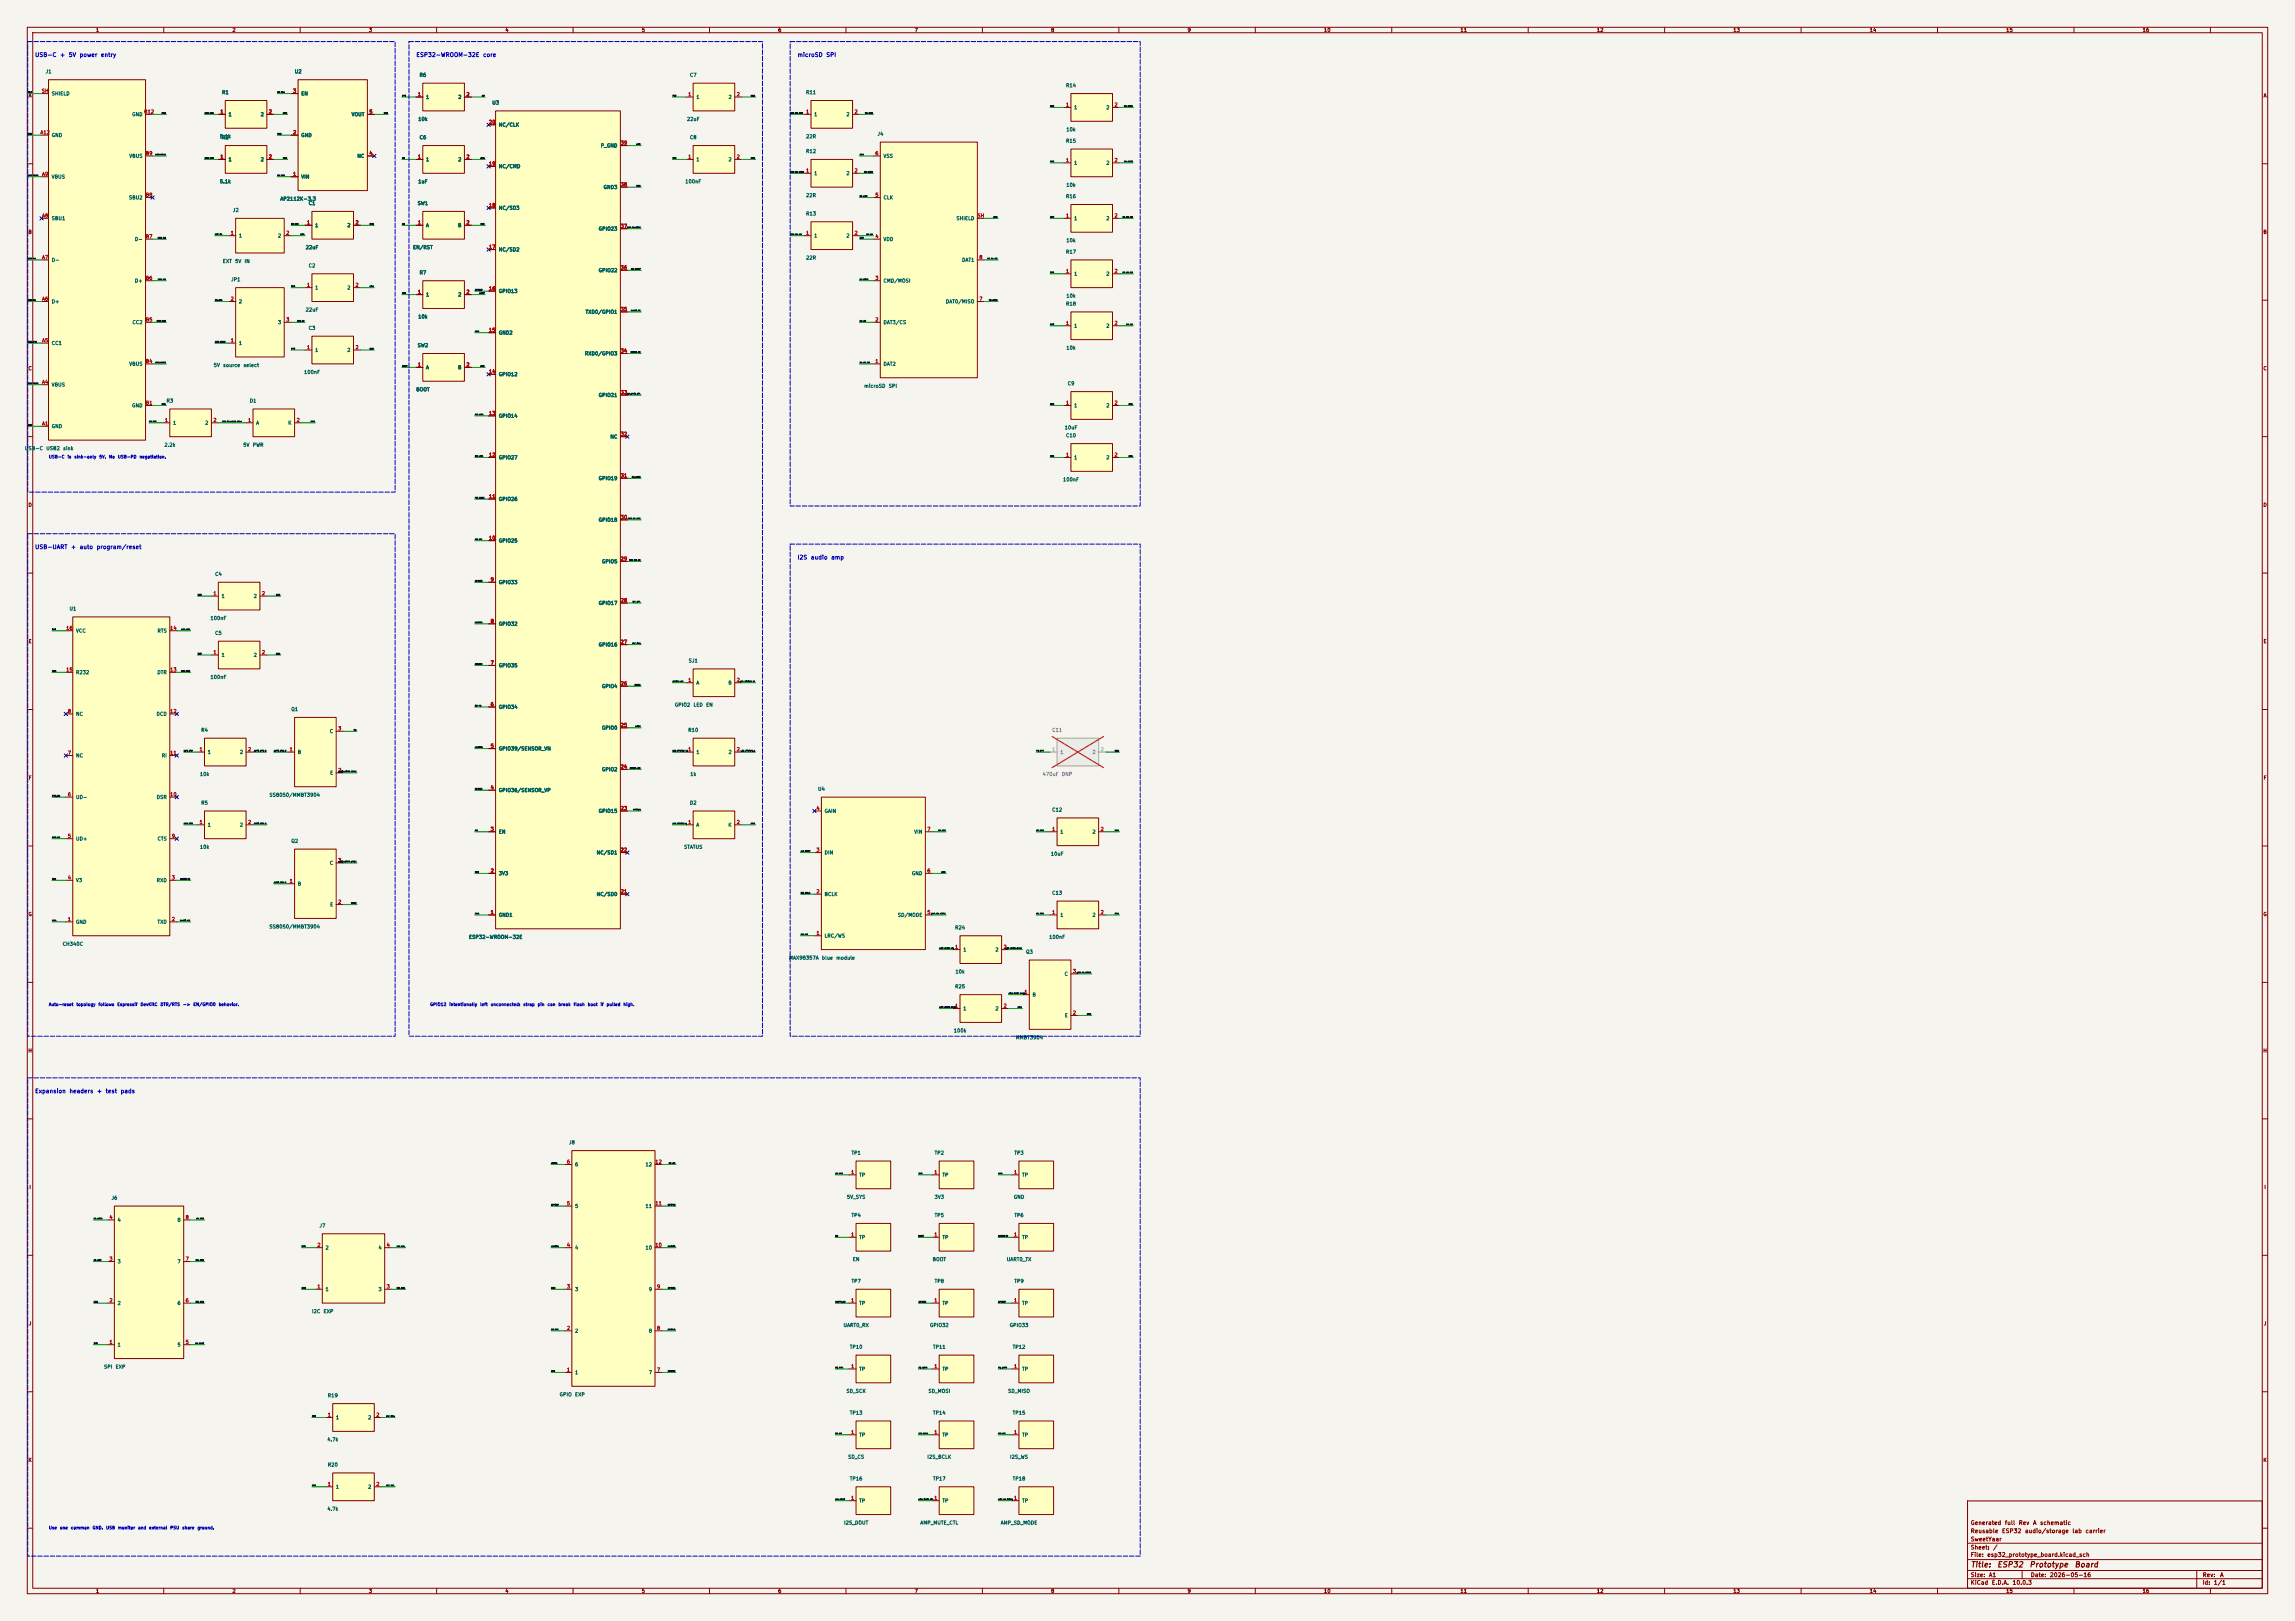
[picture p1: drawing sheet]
<svg xmlns="http://www.w3.org/2000/svg" width="841mm" height="594mm" viewBox="0 0 841 594" stroke-linecap="round" stroke-linejoin="round" font-family="sans-serif">
<defs><g id="words">
<g font-size="2" fill="#840000">
<text x="722" y="574.8">Title:</text>
<text x="731.7" y="574.8">ESP32</text>
<text x="743.5" y="574.8">Prototype</text>
<text x="760" y="574.8">Board</text>
</g>
<g font-size="1.5" fill="#0000c2">
<text x="12.7" y="21.2">USB-C</text>
<text x="21.9" y="21.2">+</text>
<text x="25" y="21.2">5V</text>
<text x="29" y="21.2">power</text>
<text x="36.8" y="21.2">entry</text>
<text x="152.4" y="21.2">ESP32-WROOM-32E</text>
<text x="176.8" y="21.2">core</text>
<text x="292.1" y="21.2">microSD</text>
<text x="302.6" y="21.2">SPI</text>
<text x="12.7" y="201.6">USB-UART</text>
<text x="25.9" y="201.6">+</text>
<text x="29" y="201.6">auto</text>
<text x="35.2" y="201.6">program/reset</text>
<text x="292.1" y="205.4">I2S</text>
<text x="297" y="205.4">audio</text>
<text x="304.4" y="205.4">amp</text>
<text x="12.7" y="400.9">Expansion</text>
<text x="25.3" y="400.9">headers</text>
<text x="35.4" y="400.9">+</text>
<text x="38.5" y="400.9">test</text>
<text x="44" y="400.9">pads</text>
</g>
<g font-size="1.5" fill="#840000">
<text x="722" y="562.2">Reusable</text>
<text x="722" y="559.2">Generated</text>
<text x="733.4" y="562.2">ESP32</text>
<text x="734.5" y="559.2">full</text>
<text x="739.6" y="559.2">Rev</text>
<text x="741.9" y="562.2">audio/storage</text>
<text x="744.8" y="559.2">A</text>
<text x="747.4" y="559.2">schematic</text>
<text x="759.3" y="562.2">lab</text>
<text x="764.1" y="562.2">carrier</text>
<text x="722" y="568.2">Sheet:</text>
<text x="722" y="565.2">SweetYaar</text>
<text x="730.2" y="568.2">/</text>
<text x="722" y="570.9">File:</text>
<text x="728.1" y="570.9">esp32_prototype_board.kicad_sch</text>
<text x="722" y="581.1">KiCad</text>
<text x="722" y="578.3">Size:</text>
<text x="728.7" y="578.3">A1</text>
<text x="729.7" y="581.1">E.D.A.</text>
<text x="737.3" y="581.1">10.0.3</text>
<text x="744" y="578.3">Date:</text>
<text x="751" y="578.3">2026-05-16</text>
<text x="807" y="578.3">Rev:</text>
<text x="807" y="581.1">Id:</text>
<text x="811.1" y="581.1">1/1</text>
<text x="813.4" y="578.3">A</text>
</g>
<g font-size="1.3" fill="#840000">
<text x="35" y="12">1</text>
<text x="85" y="12">2</text>
<text x="135" y="12">3</text>
<text x="185" y="12">4</text>
<text x="235" y="12">5</text>
<text x="285" y="12">6</text>
<text x="335" y="12">7</text>
<text x="385" y="12">8</text>
<text x="435" y="12">9</text>
<text x="485" y="12">10</text>
<text x="535" y="12">11</text>
<text x="585" y="12">12</text>
<text x="635" y="12">13</text>
<text x="685" y="12">14</text>
<text x="735" y="12">15</text>
<text x="785" y="12">16</text>
<text x="10.3" y="36">A</text>
<text x="829.3" y="36">A</text>
<text x="10.3" y="86">B</text>
<text x="829.2" y="86">B</text>
<text x="10.3" y="136">C</text>
<text x="829.2" y="136">C</text>
<text x="10.3" y="186">D</text>
<text x="829.2" y="186">D</text>
<text x="10.3" y="236">E</text>
<text x="829.3" y="236">E</text>
<text x="10.3" y="286">F</text>
<text x="829.3" y="286">F</text>
<text x="10.3" y="336">G</text>
<text x="829.2" y="336">G</text>
<text x="10.2" y="386">H</text>
<text x="829.2" y="386">H</text>
<text x="10.6" y="436">I</text>
<text x="829.6" y="436">I</text>
<text x="10.4" y="486">J</text>
<text x="829.4" y="486">J</text>
<text x="10.3" y="536">K</text>
<text x="829.2" y="536">K</text>
<text x="35" y="584">1</text>
<text x="85" y="584">2</text>
<text x="135" y="584">3</text>
<text x="185" y="584">4</text>
<text x="235" y="584">5</text>
<text x="285" y="584">6</text>
<text x="335" y="584">7</text>
<text x="385" y="584">8</text>
<text x="435" y="584">9</text>
<text x="485" y="584">10</text>
<text x="535" y="584">11</text>
<text x="585" y="584">12</text>
<text x="635" y="584">13</text>
<text x="685" y="584">14</text>
<text x="735" y="584">15</text>
<text x="785" y="584">16</text>
</g>
<g font-size="1.3" fill="#006464">
<text x="16.6" y="27.2">J1</text>
<text x="107.8" y="27.2">U2</text>
<text x="153.6" y="28.5">R6</text>
<text x="252.7" y="28.5">C7</text>
<text x="18.8" y="35.3">SHIELD</text>
<text x="81.2" y="34.8">R1</text>
<text x="110.2" y="35.3">EN</text>
<text x="295.2" y="34.8">R11</text>
<text x="390.5" y="32.3">R14</text>
<text x="156" y="36.5">1</text>
<text x="167.8" y="36.5">2</text>
<text x="180.2" y="38.6">U3</text>
<text x="255" y="36.5">1</text>
<text x="266.8" y="36.5">2</text>
<text x="393.4" y="40.3">1</text>
<text x="405.2" y="40.3">2</text>
<text x="48.3" y="42.9">GND</text>
<text x="83.6" y="42.9">1</text>
<text x="95.4" y="42.9">2</text>
<text x="128.7" y="42.9">VOUT</text>
<text x="153.1" y="44.6">10k</text>
<text x="182.6" y="46.7">NC/CLK</text>
<text x="251.6" y="44.6">22uF</text>
<text x="298.2" y="42.9">1</text>
<text x="310" y="42.9">2</text>
<text x="18.8" y="50.5">GND</text>
<text x="80.4" y="51">5.1k</text>
<text x="81.2" y="51.3">R2</text>
<text x="110.2" y="50.5">GND</text>
<text x="153.6" y="51.3">C6</text>
<text x="252.7" y="51.3">C8</text>
<text x="295.2" y="51">22R</text>
<text x="321.4" y="50">J4</text>
<text x="390.5" y="52.6">R15</text>
<text x="390.6" y="48.4">10k</text>
<text x="47.2" y="58.1">VBUS</text>
<text x="83.6" y="59.4">1</text>
<text x="95.4" y="59.4">2</text>
<text x="130.8" y="58.1">NC</text>
<text x="156" y="59.4">1</text>
<text x="167.8" y="59.4">2</text>
<text x="220" y="54.3">P_GND</text>
<text x="255" y="59.4">1</text>
<text x="266.8" y="59.4">2</text>
<text x="295.2" y="56.4">R12</text>
<text x="323.6" y="58.1">VSS</text>
<text x="18.8" y="65.7">VBUS</text>
<text x="110.2" y="65.7">VIN</text>
<text x="182.6" y="61.9">NC/CMD</text>
<text x="298.2" y="64.5">1</text>
<text x="310" y="64.5">2</text>
<text x="393.4" y="60.7">1</text>
<text x="405.2" y="60.7">2</text>
<text x="80.4" y="67.5">5.1k</text>
<text x="153.1" y="67.5">1uF</text>
<text x="221" y="69.6">GND3</text>
<text x="251" y="67.5">100nF</text>
<text x="390.6" y="68.7">10k</text>
<text x="47.1" y="73.4">SBU2</text>
<text x="85.2" y="78">J2</text>
<text x="102.6" y="73.8">AP2112K-3.3</text>
<text x="113" y="75.4">C1</text>
<text x="152.9" y="75.4">SW1</text>
<text x="182.6" y="77.2">NC/SD3</text>
<text x="295.2" y="72.6">22R</text>
<text x="323.6" y="73.4">CLK</text>
<text x="390.5" y="72.9">R16</text>
<text x="18.8" y="81">SBU1</text>
<text x="115.3" y="83.5">1</text>
<text x="127.1" y="83.5">2</text>
<text x="156" y="83.5">A</text>
<text x="167.7" y="83.5">B</text>
<text x="295.2" y="79.3">R13</text>
<text x="350.3" y="81">SHIELD</text>
<text x="393.4" y="81">1</text>
<text x="405.2" y="81">2</text>
<text x="49.3" y="88.6">D-</text>
<text x="87.4" y="87.3">1</text>
<text x="101.7" y="87.3">2</text>
<text x="219.2" y="84.8">GPIO23</text>
<text x="298.2" y="87.3">1</text>
<text x="310" y="87.3">2</text>
<text x="323.6" y="88.6">VDD</text>
<text x="390.6" y="89.1">10k</text>
<text x="111.9" y="91.6">22uF</text>
<text x="151.2" y="91.6">EN/RST</text>
<text x="182.6" y="92.4">NC/SD2</text>
<text x="295.2" y="95.4">22R</text>
<text x="390.5" y="93.2">R17</text>
<text x="18.8" y="96.2">D-</text>
<text x="81.5" y="96.7">EXT</text>
<text x="86" y="96.7">5V</text>
<text x="89.5" y="96.7">IN</text>
<text x="113" y="98.3">C2</text>
<text x="153.6" y="100.8">R7</text>
<text x="219.2" y="100">GPIO22</text>
<text x="352.4" y="96.2">DAT1</text>
<text x="393.4" y="101.3">1</text>
<text x="405.2" y="101.3">2</text>
<text x="49.3" y="103.8">D+</text>
<text x="84.5" y="103.4">JP1</text>
<text x="115.3" y="106.4">1</text>
<text x="127.1" y="106.4">2</text>
<text x="182.6" y="107.7">GPIO13</text>
<text x="323.6" y="103.8">CMD/MOSI</text>
<text x="18.8" y="111.5">D+</text>
<text x="87.4" y="111.5">2</text>
<text x="156" y="108.9">1</text>
<text x="167.8" y="108.9">2</text>
<text x="346.5" y="111.5">DAT0/MISO</text>
<text x="390.5" y="112.3">R18</text>
<text x="390.6" y="109.4">10k</text>
<text x="48.4" y="119.1">CC2</text>
<text x="101.7" y="119.1">3</text>
<text x="111.9" y="114.5">22uF</text>
<text x="153.1" y="117">10k</text>
<text x="214.4" y="115.3">TXD0/GPIO1</text>
<text x="323.6" y="119.1">DAT3/CS</text>
<text x="113" y="121.2">C3</text>
<text x="182.6" y="122.9">GND2</text>
<text x="393.4" y="120.4">1</text>
<text x="405.2" y="120.4">2</text>
<text x="18.8" y="126.7">CC1</text>
<text x="87.4" y="126.7">1</text>
<text x="115.3" y="129.2">1</text>
<text x="127.1" y="129.2">2</text>
<text x="152.9" y="127.5">SW2</text>
<text x="214.1" y="130.5">RXD0/GPIO3</text>
<text x="390.6" y="128.4">10k</text>
<text x="47.2" y="134.3">VBUS</text>
<text x="78.2" y="134.8">5V</text>
<text x="81.6" y="134.8">source</text>
<text x="89.1" y="134.8">select</text>
<text x="111.3" y="137.3">100nF</text>
<text x="156" y="135.6">A</text>
<text x="167.7" y="135.6">B</text>
<text x="323.6" y="134.3">DAT2</text>
<text x="18.8" y="141.9">VBUS</text>
<text x="152.4" y="143.7">BOOT</text>
<text x="182.6" y="138.1">GPIO12</text>
<text x="316.6" y="142.4">microSD</text>
<text x="325.5" y="142.4">SPI</text>
<text x="391.1" y="141.5">C9</text>
<text x="48.3" y="149.6">GND</text>
<text x="60.9" y="147.8">R3</text>
<text x="91.4" y="147.8">D1</text>
<text x="219.2" y="145.8">GPIO21</text>
<text x="393.4" y="149.6">1</text>
<text x="405.2" y="149.6">2</text>
<text x="63.2" y="155.9">1</text>
<text x="75" y="155.9">2</text>
<text x="93.7" y="155.9">A</text>
<text x="105.5" y="155.9">K</text>
<text x="182.6" y="153.4">GPIO14</text>
<text x="18.8" y="157.2">GND</text>
<text x="223.5" y="161">NC</text>
<text x="390" y="157.6">10uF</text>
<text x="390.5" y="160.5">C10</text>
<text x="9" y="165.3">USB-C</text>
<text x="16.8" y="165.3">USB2</text>
<text x="23" y="165.3">sink</text>
<text x="60.1" y="164">2.2k</text>
<text x="89" y="164">5V</text>
<text x="92.4" y="164">PWR</text>
<text x="182.6" y="168.6">GPIO27</text>
<text x="393.4" y="168.6">1</text>
<text x="405.2" y="168.6">2</text>
<text x="219.2" y="176.2">GPIO19</text>
<text x="389.4" y="176.7">100nF</text>
<text x="182.6" y="183.9">GPIO26</text>
<text x="219.2" y="191.5">GPIO18</text>
<text x="182.6" y="199.1">GPIO25</text>
<text x="220.4" y="206.7">GPIO5</text>
<text x="78.7" y="211.3">C4</text>
<text x="182.6" y="214.3">GPIO33</text>
<text x="81" y="219.4">1</text>
<text x="92.8" y="219.4">2</text>
<text x="219.2" y="222">GPIO17</text>
<text x="25.3" y="224">U1</text>
<text x="77" y="227.5">100nF</text>
<text x="27.7" y="232.1">VCC</text>
<text x="57.6" y="232.1">RTS</text>
<text x="78.7" y="232.9">C5</text>
<text x="182.6" y="229.6">GPIO32</text>
<text x="219.2" y="237.2">GPIO16</text>
<text x="81" y="241">1</text>
<text x="92.8" y="241">2</text>
<text x="182.6" y="244.8">GPIO35</text>
<text x="252.2" y="243.1">SJ1</text>
<text x="27.7" y="247.4">R232</text>
<text x="57.5" y="247.4">DTR</text>
<text x="77" y="249.1">100nF</text>
<text x="255" y="251.2">A</text>
<text x="266.8" y="251.2">B</text>
<text x="220.4" y="252.4">GPIO4</text>
<text x="27.7" y="262.6">NC</text>
<text x="57.2" y="262.6">DCD</text>
<text x="106.6" y="260.9">Q1</text>
<text x="182.6" y="260.1">GPIO34</text>
<text x="247.1" y="259.2">GPIO2</text>
<text x="254" y="259.2">LED</text>
<text x="258.6" y="259.2">EN</text>
<text x="73.6" y="268.5">R4</text>
<text x="120.7" y="268.9">C</text>
<text x="220.4" y="267.7">GPIO0</text>
<text x="252.1" y="268.5">R10</text>
<text x="182.6" y="275.3">GPIO39/SENSOR_VN</text>
<text x="27.7" y="277.8">NC</text>
<text x="59.1" y="277.8">RI</text>
<text x="75.9" y="276.6">1</text>
<text x="87.7" y="276.6">2</text>
<text x="109" y="276.6">B</text>
<text x="255" y="276.6">1</text>
<text x="266.8" y="276.6">2</text>
<text x="73.1" y="284.6">10k</text>
<text x="120.8" y="284.2">E</text>
<text x="220.4" y="282.9">GPIO2</text>
<text x="252.8" y="284.6">1k</text>
<text x="27.7" y="293.1">UD-</text>
<text x="57.3" y="293.1">DSR</text>
<text x="98.6" y="292.3">SS8050/MMBT3904</text>
<text x="182.6" y="290.5">GPIO36/SENSOR_VP</text>
<text x="299.6" y="290.1">U4</text>
<text x="73.6" y="295.2">R5</text>
<text x="219.2" y="298.2">GPIO15</text>
<text x="252.7" y="295.2">D2</text>
<text x="302" y="298.2">GAIN</text>
<text x="385.4" y="297.7">C12</text>
<text x="75.9" y="303.2">1</text>
<text x="87.7" y="303.2">2</text>
<text x="182.6" y="305.8">EN</text>
<text x="255" y="303.2">A</text>
<text x="266.8" y="303.2">K</text>
<text x="334.8" y="305.8">VIN</text>
<text x="388.4" y="305.8">1</text>
<text x="400.2" y="305.8">2</text>
<text x="27.7" y="308.3">UD+</text>
<text x="57.6" y="308.3">CTS</text>
<text x="73.1" y="311.3">10k</text>
<text x="106.6" y="309.1">Q2</text>
<text x="250.5" y="311.3">STATUS</text>
<text x="120.7" y="317.2">C</text>
<text x="218.5" y="313.4">NC/SD1</text>
<text x="302" y="313.4">DIN</text>
<text x="384.9" y="313.9">10uF</text>
<text x="27.7" y="323.6">V3</text>
<text x="57.3" y="323.6">RXD</text>
<text x="182.6" y="321">3V3</text>
<text x="334" y="321">GND</text>
<text x="109" y="324.8">B</text>
<text x="218.5" y="328.6">NC/SD0</text>
<text x="302" y="328.6">BCLK</text>
<text x="385.4" y="328.2">C13</text>
<text x="120.8" y="332.4">E</text>
<text x="27.7" y="338.8">GND</text>
<text x="57.6" y="338.8">TXD</text>
<text x="98.6" y="340.5">SS8050/MMBT3904</text>
<text x="182.6" y="336.3">GND1</text>
<text x="328.9" y="336.3">SD/MODE</text>
<text x="349.8" y="340.9">R24</text>
<text x="388.4" y="336.3">1</text>
<text x="400.2" y="336.3">2</text>
<text x="22.8" y="346.9">CH340C</text>
<text x="171.7" y="344.3">ESP32-WROOM-32E</text>
<text x="302" y="343.9">LRC/WS</text>
<text x="384.3" y="344.3">100nF</text>
<text x="289" y="352">MAX98357A</text>
<text x="301.1" y="352">blue</text>
<text x="306.3" y="352">module</text>
<text x="352.8" y="349">1</text>
<text x="364.6" y="349">2</text>
<text x="375.8" y="349.8">Q3</text>
<text x="350" y="357">10k</text>
<text x="389.9" y="357.8">C</text>
<text x="349.8" y="362.5">R25</text>
<text x="378.2" y="365.5">B</text>
<text x="352.8" y="370.5">1</text>
<text x="364.6" y="370.5">2</text>
<text x="390.1" y="373.1">E</text>
<text x="349.4" y="378.6">100k</text>
<text x="372.1" y="381.2">MMBT3904</text>
<text x="208.4" y="419.6">J8</text>
<text x="311.9" y="423.4">TP1</text>
<text x="342.3" y="423.4">TP2</text>
<text x="371.6" y="423.4">TP3</text>
<text x="210.6" y="427.7">6</text>
<text x="236.4" y="427.7">12</text>
<text x="314.7" y="431.5">TP</text>
<text x="345.2" y="431.5">TP</text>
<text x="374.4" y="431.5">TP</text>
<text x="40.7" y="439.9">J6</text>
<text x="210.6" y="442.9">5</text>
<text x="236.4" y="442.9">11</text>
<text x="310.2" y="439.6">5V_SYS</text>
<text x="342.3" y="439.6">3V3</text>
<text x="371.3" y="439.6">GND</text>
<text x="42.9" y="448">4</text>
<text x="64.9" y="448">8</text>
<text x="311.9" y="446.3">TP4</text>
<text x="342.3" y="446.3">TP5</text>
<text x="371.6" y="446.3">TP6</text>
<text x="116.9" y="450.1">J7</text>
<text x="314.7" y="454.4">TP</text>
<text x="345.2" y="454.4">TP</text>
<text x="374.4" y="454.4">TP</text>
<text x="119.1" y="458.2">2</text>
<text x="138.5" y="458.2">4</text>
<text x="210.6" y="458.2">4</text>
<text x="236.4" y="458.2">10</text>
<text x="42.9" y="463.3">3</text>
<text x="64.9" y="463.3">7</text>
<text x="312.3" y="462.4">EN</text>
<text x="341.6" y="462.4">BOOT</text>
<text x="368.8" y="462.4">UART0_TX</text>
<text x="119.1" y="473.4">1</text>
<text x="138.5" y="473.4">3</text>
<text x="210.6" y="473.4">3</text>
<text x="237.6" y="473.4">9</text>
<text x="311.9" y="470.4">TP7</text>
<text x="342.3" y="470.4">TP8</text>
<text x="371.6" y="470.4">TP9</text>
<text x="42.9" y="478.5">2</text>
<text x="64.9" y="478.5">6</text>
<text x="314.7" y="478.5">TP</text>
<text x="345.2" y="478.5">TP</text>
<text x="374.4" y="478.5">TP</text>
<text x="114.2" y="481.5">I2C</text>
<text x="118.4" y="481.5">EXP</text>
<text x="210.6" y="488.7">2</text>
<text x="237.6" y="488.7">8</text>
<text x="308.9" y="486.6">UART0_RX</text>
<text x="340.6" y="486.6">GPIO32</text>
<text x="369.8" y="486.6">GPIO33</text>
<text x="42.9" y="493.7">1</text>
<text x="64.9" y="493.7">5</text>
<text x="311.3" y="494.5">TP10</text>
<text x="341.7" y="494.5">TP11</text>
<text x="371" y="494.5">TP12</text>
<text x="38" y="501.8">SPI</text>
<text x="42.2" y="501.8">EXP</text>
<text x="210.6" y="503.9">1</text>
<text x="237.6" y="503.9">7</text>
<text x="314.7" y="502.6">TP</text>
<text x="345.2" y="502.6">TP</text>
<text x="374.4" y="502.6">TP</text>
<text x="120" y="512.3">R19</text>
<text x="204.9" y="512">GPIO</text>
<text x="210.6" y="512">EXP</text>
<text x="310" y="510.7">SD_SCK</text>
<text x="340" y="510.7">SD_MOSI</text>
<text x="369.3" y="510.7">SD_MISO</text>
<text x="122.9" y="520.4">1</text>
<text x="134.7" y="520.4">2</text>
<text x="311.3" y="518.7">TP13</text>
<text x="341.7" y="518.7">TP14</text>
<text x="371" y="518.7">TP15</text>
<text x="314.7" y="526.8">TP</text>
<text x="345.2" y="526.8">TP</text>
<text x="374.4" y="526.8">TP</text>
<text x="119.8" y="528.5">4.7k</text>
<text x="120" y="537.7">R20</text>
<text x="310.6" y="534.8">SD_CS</text>
<text x="339.7" y="534.8">I2S_BCLK</text>
<text x="370" y="534.8">I2S_WS</text>
<text x="122.9" y="545.8">1</text>
<text x="134.7" y="545.8">2</text>
<text x="311.3" y="542.8">TP16</text>
<text x="341.7" y="542.8">TP17</text>
<text x="371" y="542.8">TP18</text>
<text x="314.7" y="550.9">TP</text>
<text x="345.2" y="550.9">TP</text>
<text x="374.4" y="550.9">TP</text>
<text x="119.8" y="553.9">4.7k</text>
<text x="309.1" y="559">I2S_DOUT</text>
<text x="337.1" y="559">AMP_MUTE_CTL</text>
<text x="366.6" y="559">AMP_SD_MODE</text>
</g>
<g font-size="1.3" fill="#a90000">
<text x="15.1" y="34.3">SH</text>
<text x="107.2" y="34.3">3</text>
<text x="153" y="35.5">1</text>
<text x="170.7" y="35.5">2</text>
<text x="252" y="35.5">1</text>
<text x="269.8" y="35.5">2</text>
<text x="52.7" y="41.9">B12</text>
<text x="80.6" y="41.9">1</text>
<text x="98.4" y="41.9">2</text>
<text x="135.2" y="41.9">5</text>
<text x="295.2" y="41.9">1</text>
<text x="313" y="41.9">2</text>
<text x="390.5" y="39.3">1</text>
<text x="408.2" y="39.3">2</text>
<text x="179" y="45.7">20</text>
<text x="14.7" y="49.5">A12</text>
<text x="107.2" y="49.5">2</text>
<text x="227.3" y="53.3">39</text>
<text x="53.3" y="57.1">B9</text>
<text x="80.6" y="58.4">1</text>
<text x="98.4" y="58.4">2</text>
<text x="135.2" y="57.1">4</text>
<text x="153" y="58.4">1</text>
<text x="170.7" y="58.4">2</text>
<text x="252" y="58.4">1</text>
<text x="269.8" y="58.4">2</text>
<text x="320.6" y="57.1">6</text>
<text x="390.5" y="59.7">1</text>
<text x="408.2" y="59.7">2</text>
<text x="15.3" y="64.7">A9</text>
<text x="107.2" y="64.7">1</text>
<text x="179" y="60.9">19</text>
<text x="295.2" y="63.5">1</text>
<text x="313" y="63.5">2</text>
<text x="227.3" y="68.6">38</text>
<text x="53.3" y="72.4">B8</text>
<text x="179" y="76.2">18</text>
<text x="320.6" y="72.4">5</text>
<text x="15.3" y="80">A8</text>
<text x="112.3" y="82.5">1</text>
<text x="130.1" y="82.5">2</text>
<text x="153" y="82.5">1</text>
<text x="170.7" y="82.5">2</text>
<text x="227.3" y="83.8">37</text>
<text x="358" y="80">SH</text>
<text x="390.5" y="80">1</text>
<text x="408.2" y="80">2</text>
<text x="53.3" y="87.6">B7</text>
<text x="84.4" y="86.3">1</text>
<text x="104.7" y="86.3">2</text>
<text x="295.2" y="86.3">1</text>
<text x="313" y="86.3">2</text>
<text x="320.6" y="87.6">4</text>
<text x="15.3" y="95.2">A7</text>
<text x="179" y="91.4">17</text>
<text x="358.7" y="95.2">8</text>
<text x="227.3" y="99">36</text>
<text x="390.5" y="100.3">1</text>
<text x="408.2" y="100.3">2</text>
<text x="53.3" y="102.8">B6</text>
<text x="112.3" y="105.4">1</text>
<text x="130.1" y="105.4">2</text>
<text x="153" y="107.9">1</text>
<text x="170.7" y="107.9">2</text>
<text x="179" y="106.7">16</text>
<text x="320.6" y="102.8">3</text>
<text x="15.3" y="110.5">A6</text>
<text x="84.4" y="110.5">2</text>
<text x="358.7" y="110.5">7</text>
<text x="53.3" y="118.1">B5</text>
<text x="104.7" y="118.1">3</text>
<text x="227.3" y="114.3">35</text>
<text x="320.6" y="118.1">2</text>
<text x="390.5" y="119.4">1</text>
<text x="408.2" y="119.4">2</text>
<text x="15.3" y="125.7">A5</text>
<text x="84.4" y="125.7">1</text>
<text x="179" y="121.9">15</text>
<text x="112.3" y="128.2">1</text>
<text x="130.1" y="128.2">2</text>
<text x="227.3" y="129.5">34</text>
<text x="53.3" y="133.3">B4</text>
<text x="153" y="134.6">1</text>
<text x="170.7" y="134.6">2</text>
<text x="179" y="137.1">14</text>
<text x="320.6" y="133.3">1</text>
<text x="15.3" y="140.9">A4</text>
<text x="53.3" y="148.6">B1</text>
<text x="227.3" y="144.8">33</text>
<text x="390.5" y="148.6">1</text>
<text x="408.2" y="148.6">2</text>
<text x="60.3" y="154.9">1</text>
<text x="78" y="154.9">2</text>
<text x="90.7" y="154.9">1</text>
<text x="108.5" y="154.9">2</text>
<text x="179" y="152.4">13</text>
<text x="15.3" y="156.2">A1</text>
<text x="227.3" y="160">32</text>
<text x="179" y="167.6">12</text>
<text x="390.5" y="167.6">1</text>
<text x="408.2" y="167.6">2</text>
<text x="227.3" y="175.2">31</text>
<text x="179" y="182.9">11</text>
<text x="227.3" y="190.5">30</text>
<text x="179" y="198.1">10</text>
<text x="227.3" y="205.7">29</text>
<text x="179.6" y="213.3">9</text>
<text x="78" y="218.4">1</text>
<text x="95.8" y="218.4">2</text>
<text x="227.3" y="221">28</text>
<text x="24.1" y="231.1">16</text>
<text x="62.2" y="231.1">14</text>
<text x="179.6" y="228.6">8</text>
<text x="227.3" y="236.2">27</text>
<text x="78" y="240">1</text>
<text x="95.8" y="240">2</text>
<text x="179.6" y="243.8">7</text>
<text x="24.1" y="246.4">15</text>
<text x="62.2" y="246.4">13</text>
<text x="227.3" y="251.4">26</text>
<text x="252" y="250.2">1</text>
<text x="269.8" y="250.2">2</text>
<text x="24.7" y="261.6">8</text>
<text x="62.2" y="261.6">12</text>
<text x="179.6" y="259.1">6</text>
<text x="123.8" y="267.9">3</text>
<text x="227.3" y="266.7">25</text>
<text x="73" y="275.6">1</text>
<text x="90.7" y="275.6">2</text>
<text x="106" y="275.6">1</text>
<text x="179.6" y="274.3">5</text>
<text x="252" y="275.6">1</text>
<text x="269.8" y="275.6">2</text>
<text x="24.7" y="276.8">7</text>
<text x="62.2" y="276.8">11</text>
<text x="227.3" y="281.9">24</text>
<text x="123.8" y="283.2">2</text>
<text x="24.7" y="292.1">6</text>
<text x="62.2" y="292.1">10</text>
<text x="179.6" y="289.5">4</text>
<text x="227.3" y="297.2">23</text>
<text x="299" y="297.2">4</text>
<text x="73" y="302.2">1</text>
<text x="90.7" y="302.2">2</text>
<text x="179.6" y="304.8">3</text>
<text x="252" y="302.2">1</text>
<text x="269.8" y="302.2">2</text>
<text x="339.7" y="304.8">7</text>
<text x="385.4" y="304.8">1</text>
<text x="403.2" y="304.8">2</text>
<text x="24.7" y="307.3">5</text>
<text x="62.8" y="307.3">9</text>
<text x="123.8" y="316.2">3</text>
<text x="227.3" y="312.4">22</text>
<text x="299" y="312.4">3</text>
<text x="24.7" y="322.6">4</text>
<text x="62.8" y="322.6">3</text>
<text x="106" y="323.8">1</text>
<text x="179.6" y="320">2</text>
<text x="339.7" y="320">6</text>
<text x="227.3" y="327.6">21</text>
<text x="299" y="327.6">2</text>
<text x="123.8" y="331.4">2</text>
<text x="179.6" y="335.3">1</text>
<text x="339.7" y="335.3">5</text>
<text x="385.4" y="335.3">1</text>
<text x="403.2" y="335.3">2</text>
<text x="24.7" y="337.8">1</text>
<text x="62.8" y="337.8">2</text>
<text x="299" y="342.9">1</text>
<text x="349.8" y="348">1</text>
<text x="367.6" y="348">2</text>
<text x="393" y="356.8">3</text>
<text x="375.2" y="364.5">1</text>
<text x="349.8" y="369.5">1</text>
<text x="367.6" y="369.5">2</text>
<text x="393" y="372.1">2</text>
<text x="207.6" y="426.7">6</text>
<text x="240" y="426.7">12</text>
<text x="311.7" y="430.5">1</text>
<text x="342.2" y="430.5">1</text>
<text x="371.4" y="430.5">1</text>
<text x="207.6" y="441.9">5</text>
<text x="240" y="441.9">11</text>
<text x="39.9" y="447">4</text>
<text x="67.9" y="447">8</text>
<text x="311.7" y="453.4">1</text>
<text x="342.2" y="453.4">1</text>
<text x="371.4" y="453.4">1</text>
<text x="116.1" y="457.2">2</text>
<text x="141.5" y="457.2">4</text>
<text x="207.6" y="457.2">4</text>
<text x="240" y="457.2">10</text>
<text x="39.9" y="462.3">3</text>
<text x="67.9" y="462.3">7</text>
<text x="116.1" y="472.4">1</text>
<text x="141.5" y="472.4">3</text>
<text x="207.6" y="472.4">3</text>
<text x="240.6" y="472.4">9</text>
<text x="39.9" y="477.5">2</text>
<text x="67.9" y="477.5">6</text>
<text x="311.7" y="477.5">1</text>
<text x="342.2" y="477.5">1</text>
<text x="371.4" y="477.5">1</text>
<text x="207.6" y="487.7">2</text>
<text x="240.6" y="487.7">8</text>
<text x="39.9" y="492.7">1</text>
<text x="67.9" y="492.7">5</text>
<text x="207.6" y="502.9">1</text>
<text x="240.6" y="502.9">7</text>
<text x="311.7" y="501.6">1</text>
<text x="342.2" y="501.6">1</text>
<text x="371.4" y="501.6">1</text>
<text x="119.9" y="519.4">1</text>
<text x="137.7" y="519.4">2</text>
<text x="311.7" y="525.8">1</text>
<text x="342.2" y="525.8">1</text>
<text x="371.4" y="525.8">1</text>
<text x="119.9" y="544.8">1</text>
<text x="137.7" y="544.8">2</text>
<text x="311.7" y="549.9">1</text>
<text x="342.2" y="549.9">1</text>
<text x="371.4" y="549.9">1</text>
</g>
<g font-size="1.3" fill="#939391">
<text x="385.4" y="268.5">C11</text>
<text x="388.4" y="276.6">1</text>
<text x="400.2" y="276.6">2</text>
<text x="381.9" y="284.6">470uF</text>
<text x="388.9" y="284.6">DNP</text>
</g>
<g font-size="1.3" fill="#a5a4a2">
<text x="385.4" y="275.6">1</text>
<text x="403.2" y="275.6">2</text>
</g>
<g font-size="1.1" fill="#0000c2">
<text x="17.8" y="168.2">USB-C</text>
<text x="24.6" y="168.2">is</text>
<text x="27.1" y="168.2">sink-only</text>
<text x="36.2" y="168.2">5V.</text>
<text x="39.8" y="168.2">No</text>
<text x="43.1" y="168.2">USB-PD</text>
<text x="51" y="168.2">negotiation.</text>
<text x="17.8" y="368.9">Auto-reset</text>
<text x="27.9" y="368.9">topology</text>
<text x="36" y="368.9">follows</text>
<text x="42.8" y="368.9">Espressif</text>
<text x="51.4" y="368.9">DevKitC</text>
<text x="58.7" y="368.9">DTR/RTS</text>
<text x="66.9" y="368.9">-&gt;</text>
<text x="70.7" y="368.9">EN/GPIO0</text>
<text x="80" y="368.9">behavior.</text>
<text x="157.5" y="368.9">GPIO12</text>
<text x="164.5" y="368.9">intentionally</text>
<text x="175.8" y="368.9">left</text>
<text x="179.7" y="368.9">unconnected:</text>
<text x="191.6" y="368.9">strap</text>
<text x="196.9" y="368.9">pin</text>
<text x="200.5" y="368.9">can</text>
<text x="204.5" y="368.9">break</text>
<text x="210.1" y="368.9">flash</text>
<text x="215.2" y="368.9">boot</text>
<text x="219.9" y="368.9">if</text>
<text x="222.2" y="368.9">pulled</text>
<text x="228.3" y="368.9">high.</text>
<text x="17.8" y="560.7">Use</text>
<text x="21.8" y="560.7">one</text>
<text x="25.8" y="560.7">common</text>
<text x="33.8" y="560.7">GND.</text>
<text x="38.7" y="560.7">USB</text>
<text x="43.1" y="560.7">monitor</text>
<text x="50.5" y="560.7">and</text>
<text x="54.5" y="560.7">external</text>
<text x="62.3" y="560.7">PSU</text>
<text x="66.6" y="560.7">share</text>
<text x="72.2" y="560.7">ground.</text>
</g>
<g font-size=".5" fill="#0f0f0f">
<text x="10.2" y="34.2">GND</text>
<text x="101.6" y="34.2">5V_SYS</text>
<text x="147.3" y="35.5">3V3</text>
<text x="176.5" y="35.5">EN</text>
<text x="246.4" y="35.5">3V3</text>
<text x="275.1" y="35.5">GND</text>
<text x="59.2" y="41.9">GND</text>
<text x="74.9" y="41.9">USB_CC1</text>
<text x="103.6" y="41.9">GND</text>
<text x="140.6" y="41.9">3V3</text>
<text x="289.6" y="41.9">ESP_SD_SCK</text>
<text x="316.9" y="41.9">SD_SCK</text>
<text x="384.8" y="39.3">3V3</text>
<text x="411.8" y="39.3">SD_MOSI</text>
<text x="10.2" y="49.5">GND</text>
<text x="101.6" y="49.5">GND</text>
<text x="233.2" y="53.3">GND</text>
<text x="56.9" y="57.1">USB_VBUS</text>
<text x="74.9" y="58.4">USB_CC2</text>
<text x="103.6" y="58.4">GND</text>
<text x="147.3" y="58.4">EN</text>
<text x="176" y="58.4">GND</text>
<text x="246.4" y="58.4">3V3</text>
<text x="275.1" y="58.4">GND</text>
<text x="315" y="57.1">GND</text>
<text x="384.8" y="59.6">3V3</text>
<text x="411.8" y="59.6">SD_MISO</text>
<text x="10.2" y="64.7">USB_VBUS</text>
<text x="101.6" y="64.7">5V_SYS</text>
<text x="289.6" y="63.5">ESP_SD_MOSI</text>
<text x="316.6" y="63.5">SD_MOSI</text>
<text x="233.2" y="68.5">GND</text>
<text x="315" y="72.3">SD_SCK</text>
<text x="106.7" y="82.5">5V_SYS</text>
<text x="135.4" y="82.5">GND</text>
<text x="147.3" y="82.5">EN</text>
<text x="176" y="82.5">GND</text>
<text x="229.7" y="83.8">ESP_SD_MOSI</text>
<text x="364" y="80">GND</text>
<text x="384.8" y="80">3V3</text>
<text x="411.3" y="80">SD_D1_PU</text>
<text x="57.8" y="87.6">USB_DN</text>
<text x="78.7" y="86.3">EXT_5V</text>
<text x="110" y="86.3">GND</text>
<text x="289.6" y="86.3">ESP_SD_CS</text>
<text x="315" y="87.6">3V3</text>
<text x="317.4" y="86.3">SD_CS</text>
<text x="10.2" y="95.2">USB_DN</text>
<text x="361.7" y="95.2">SD_D1_PU</text>
<text x="231.2" y="99">I2S_DOUT</text>
<text x="384.8" y="100.3">3V3</text>
<text x="411.3" y="100.3">SD_D2_PU</text>
<text x="57.8" y="102.8">USB_DP</text>
<text x="106.7" y="105.4">3V3</text>
<text x="135.4" y="105.4">GND</text>
<text x="147.3" y="107.9">3V3</text>
<text x="174" y="106.6">GPIO13</text>
<text x="175.6" y="107.9">BOOT</text>
<text x="315" y="102.8">SD_MOSI</text>
<text x="10.2" y="110.4">USB_DP</text>
<text x="78.7" y="110.4">5V_SYS</text>
<text x="362.3" y="110.4">SD_MISO</text>
<text x="57.3" y="118.1">USB_CC2</text>
<text x="108.9" y="118.1">EXT_5V</text>
<text x="231.1" y="114.3">UART0_TX</text>
<text x="315" y="118.1">SD_CS</text>
<text x="384.8" y="119.3">3V3</text>
<text x="412.7" y="119.3">SD_CS</text>
<text x="10.2" y="125.7">USB_CC1</text>
<text x="78.7" y="125.7">USB_VBUS</text>
<text x="174" y="121.9">GND</text>
<text x="106.7" y="128.2">3V3</text>
<text x="135.4" y="128.2">GND</text>
<text x="231" y="129.5">UART0_RX</text>
<text x="56.9" y="133.3">USB_VBUS</text>
<text x="147.3" y="134.6">BOOT</text>
<text x="176" y="134.6">GND</text>
<text x="315" y="133.3">SD_D2_PU</text>
<text x="10.2" y="140.9">USB_VBUS</text>
<text x="59.2" y="148.5">GND</text>
<text x="229.2" y="144.7">AMP_MUTE_CTL</text>
<text x="384.8" y="148.5">3V3</text>
<text x="413.5" y="148.5">GND</text>
<text x="54.6" y="154.9">5V_SYS</text>
<text x="81.4" y="154.9">LED_5V_A LED_5V_A</text>
<text x="113.8" y="154.9">GND</text>
<text x="174" y="152.4">SPI_CS2</text>
<text x="10.2" y="156.2">GND</text>
<text x="174" y="167.6">SPI_CS1</text>
<text x="384.8" y="167.6">3V3</text>
<text x="413.5" y="167.6">GND</text>
<text x="231.5" y="175.2">SD_MISO</text>
<text x="174" y="182.8">I2S_BCLK</text>
<text x="230" y="190.5">ESP_SD_SCK</text>
<text x="174" y="198.1">I2S_WS</text>
<text x="230.5" y="205.7">ESP_SD_CS</text>
<text x="174" y="213.3">GPIO33</text>
<text x="72.4" y="218.4">3V3</text>
<text x="101.1" y="218.4">GND</text>
<text x="231.7" y="220.9">I2C_SCL</text>
<text x="19" y="231.1">3V3</text>
<text x="66.3" y="231.1">USB_RTS</text>
<text x="174" y="228.6">GPIO32</text>
<text x="72.4" y="240">3V3</text>
<text x="101.1" y="240">GND</text>
<text x="231.7" y="236.2">I2C_SDA</text>
<text x="174" y="243.8">GPIO35</text>
<text x="19" y="246.3">GND</text>
<text x="66.3" y="246.3">USB_DTR</text>
<text x="232.4" y="251.4">GPIO4</text>
<text x="246.4" y="250.1">GPIO2_LED</text>
<text x="271" y="250.1">LED_STATUS_IN</text>
<text x="174" y="259">SD_CD</text>
<text x="129.6" y="267.9">EN</text>
<text x="232.7" y="266.7">BOOT</text>
<text x="67.3" y="275.5">USB_DTR</text>
<text x="93" y="275.5">AUTO_DTR_B</text>
<text x="100.3" y="275.5">AUTO_DTR_B</text>
<text x="174" y="274.3">GPIO39</text>
<text x="246.4" y="275.5">LED_STATUS_IN</text>
<text x="271.4" y="275.5">LED_STATUS_A</text>
<text x="379.7" y="275.5">5V_SYS</text>
<text x="408.4" y="275.5">GND</text>
<text x="230.7" y="281.9">GPIO2_LED</text>
<text x="124" y="283.2">AUTO_BOOT_NODE</text>
<text x="19" y="292.1">USB_DN</text>
<text x="174" y="289.5">GPIO36</text>
<text x="232" y="297.1">GPIO15</text>
<text x="67.3" y="302.2">USB_RTS</text>
<text x="93" y="302.2">AUTO_RTS_B</text>
<text x="174" y="304.8">EN</text>
<text x="246.4" y="302.2">LED_STATUS_A</text>
<text x="275.1" y="302.2">GND</text>
<text x="343.8" y="304.8">5V_SYS</text>
<text x="379.7" y="304.8">5V_SYS</text>
<text x="408.4" y="304.8">GND</text>
<text x="19" y="307.3">USB_DP</text>
<text x="124" y="316.2">AUTO_BOOT_NODE</text>
<text x="293.4" y="312.4">I2S_DOUT</text>
<text x="19" y="322.5">3V3</text>
<text x="66" y="322.5">UART0_TX</text>
<text x="100.3" y="323.8">AUTO_RTS_B</text>
<text x="174" y="320">3V3</text>
<text x="344.9" y="320">GND</text>
<text x="293.4" y="327.6">I2S_BCLK</text>
<text x="128.6" y="331.4">BOOT</text>
<text x="174" y="335.2">GND</text>
<text x="341.1" y="335.2">AMP_SD_MODE</text>
<text x="379.7" y="335.2">5V_SYS</text>
<text x="408.4" y="335.2">GND</text>
<text x="19" y="337.8">GND</text>
<text x="65.9" y="337.8">UART0_RX</text>
<text x="293.4" y="342.9">I2S_WS</text>
<text x="344.2" y="347.9">AMP_MUTE_CTL</text>
<text x="368.3" y="347.9">AMP_MUTE_BASE</text>
<text x="394.5" y="356.8">AMP_SD_MODE</text>
<text x="369.6" y="364.4">AMP_MUTE_BASE</text>
<text x="344.2" y="369.5">AMP_MUTE_BASE</text>
<text x="372.9" y="369.5">GND</text>
<text x="398.3" y="372.1">GND</text>
<text x="201.9" y="426.7">GPIO4</text>
<text x="245" y="426.7">SD_CD</text>
<text x="306.1" y="430.5">5V_SYS</text>
<text x="336.5" y="430.5">3V3</text>
<text x="365.8" y="430.5">GND</text>
<text x="201.9" y="441.9">GPIO33</text>
<text x="244.7" y="441.9">GPIO39</text>
<text x="34.3" y="447">SD_MOSI</text>
<text x="72" y="447">5V_SYS</text>
<text x="306.1" y="453.3">EN</text>
<text x="336.5" y="453.3">BOOT</text>
<text x="365.8" y="453.3">UART0_TX</text>
<text x="110.5" y="457.2">3V3</text>
<text x="145.3" y="457.2">I2C_SCL</text>
<text x="201.9" y="457.2">GPIO32</text>
<text x="244.7" y="457.2">GPIO36</text>
<text x="34.3" y="462.2">SD_SCK</text>
<text x="71.6" y="462.2">SPI_CS2</text>
<text x="110.5" y="472.4">GND</text>
<text x="145.3" y="472.4">I2C_SDA</text>
<text x="201.9" y="472.4">GND</text>
<text x="244.7" y="472.4">GPIO35</text>
<text x="34.3" y="477.5">GND</text>
<text x="71.6" y="477.5">SPI_CS1</text>
<text x="306.1" y="477.5">UART0_RX</text>
<text x="336.5" y="477.5">GPIO32</text>
<text x="365.8" y="477.5">GPIO33</text>
<text x="201.9" y="487.6">5V_SYS</text>
<text x="244.7" y="487.6">GPIO15</text>
<text x="34.3" y="492.7">3V3</text>
<text x="71.5" y="492.7">SD_MISO</text>
<text x="201.9" y="502.9">3V3</text>
<text x="244.7" y="502.9">GPIO13</text>
<text x="306.1" y="501.6">SD_SCK</text>
<text x="336.5" y="501.6">SD_MOSI</text>
<text x="365.8" y="501.6">SD_MISO</text>
<text x="114.3" y="519.4">3V3</text>
<text x="141.5" y="519.4">I2C_SDA</text>
<text x="306.1" y="525.7">SD_CS</text>
<text x="336.5" y="525.7">I2S_BCLK</text>
<text x="365.8" y="525.7">I2S_WS</text>
<text x="114.3" y="544.8">3V3</text>
<text x="141.5" y="544.8">I2C_SCL</text>
<text x="306.1" y="549.9">I2S_DOUT</text>
<text x="336.5" y="549.9">AMP_MUTE_CTL</text>
<text x="365.8" y="549.9">AMP_SD_MODE</text>
</g>
</g></defs>
<path d="M0 0h841v594h-841z" fill="#f5f4ef" stroke="#f5f4ef" stroke-width=".37"/>
<g fill="none" stroke="#840000" stroke-width=".37">
<path d="M10 10h821v574h-821zM12 12h817v570h-817zM60 10v2M110 10v2M160 10v2M210 10v2M260 10v2M310 10v2M360 10v2M410 10v2M460 10v2M510 10v2"/>
<path d="M560 10v2M610 10v2M660 10v2M710 10v2M760 10v2M810 10v2M10 60h2M829 60h2M10 110h2M829 110h2M10 160h2M829 160h2"/>
<path d="M10 210h2M829 210h2M10 260h2M829 260h2M10 310h2M829 310h2M10 360h2M829 360h2M10 410h2M829 410h2M10 460h2M829 460h2"/>
<path d="M10 510h2M829 510h2M10 560h2M721 550h108v32h-108zM829 560h2M721 578.5h108M721 575.5h108M721 571.5h108M721 565.5h108M741 575.5v3M805 575.5v6.5M60 582v2"/>
<path d="M110 582v2M160 582v2M210 582v2M260 582v2M310 582v2M360 582v2M410 582v2M460 582v2M510 582v2M560 582v2M610 582v2M660 582v2"/>
<path d="M710 582v2M760 582v2M810 582v2"/>
</g>
<path d="M154.9 129.5h15.3v10.2h-15.3z" fill="#ffffc2"/>
<path d="M152.4 134.6h2.5M154.9 129.5h15.3v10.2h-15.3zM170.2 134.6h2.5" fill="none" stroke="#840000" stroke-width=".37"/>
<path d="M80 234.9h15.2v10.2h-15.2z" fill="#ffffc2"/>
<path d="M80 234.9h15.2v10.2h-15.2zM77.5 240h2.5M95.2 240h2.6" fill="none" stroke="#840000" stroke-width=".37"/>
<path d="M74.9 270.5h15.3v10.2h-15.3z" fill="#ffffc2"/>
<path d="M72.4 275.6h2.5M74.9 270.5h15.3v10.2h-15.3zM90.2 275.6h2.5" fill="none" stroke="#840000" stroke-width=".37"/>
<path d="M26.7 226.1h35.5v116.8h-35.5z" fill="#ffffc2"/>
<g fill="none" stroke="#840000" stroke-width=".37">
<path d="M24.1 231.1h2.6M26.7 226.1h35.5v116.8h-35.5zM62.2 231.1h2.6M24.1 246.4h2.6M62.2 246.4h2.6M24.1 276.9h2.6M24.1 261.6h2.6M62.2 276.9h2.6M62.2 261.6h2.6M24.1 292.1h2.6M62.2 292.1h2.6M24.1 307.3h2.6"/>
<path d="M62.2 307.3h2.6M24.1 337.8h2.6M24.1 322.6h2.6M62.2 337.8h2.6M62.2 322.6h2.6"/>
</g>
<path d="M80 213.4h15.2v10.1h-15.2z" fill="#ffffc2"/>
<path d="M77.5 218.4h2.5M80 213.4h15.2v10.1h-15.2zM95.2 218.4h2.6" fill="none" stroke="#840000" stroke-width=".37"/>
<path d="M107.9 311.1h15.3v25.4h-15.3z" fill="#ffffc2"/>
<path d="M107.9 311.1h15.3v25.4h-15.3zM123.2 316.2h2.5M105.4 323.8h2.5M123.2 331.5h2.5" fill="none" stroke="#840000" stroke-width=".37"/>
<path d="M107.9 262.9h15.3v25.4h-15.3z" fill="#ffffc2"/>
<path d="M105.4 275.6h2.5M107.9 262.9h15.3v25.4h-15.3zM123.2 268h2.5M123.2 283.2h2.5" fill="none" stroke="#840000" stroke-width=".37"/>
<path d="M377.2 351.8h15.2v25.4h-15.2z" fill="#ffffc2"/>
<path d="M377.2 351.8h15.2v25.4h-15.2zM392.4 356.9h2.6M374.6 364.5h2.6M392.4 372.1h2.6" fill="none" stroke="#840000" stroke-width=".37"/>
<path d="M392.4 114.3h15.3v10.2h-15.3z" fill="#ffffc2"/>
<path d="M389.9 119.4h2.5M392.4 114.3h15.3v10.2h-15.3zM407.7 119.4h2.5" fill="none" stroke="#840000" stroke-width=".37"/>
<path d="M322.6 52.1h35.5v86.3h-35.5z" fill="#ffffc2"/>
<path d="M320 57.1h2.6M322.6 52.1h35.5v86.3h-35.5zM320 72.4h2.6M320 87.6h2.6M358.1 95.2h2.6M358.1 80h2.6M320 118.1h2.6M320 102.9h2.6M358.1 110.5h2.6M320 133.3h2.6" fill="none" stroke="#840000" stroke-width=".37"/>
<path d="M392.4 34.3h15.3v10.1h-15.3z" fill="#ffffc2"/>
<path d="M389.9 39.4h2.5M392.4 34.3h15.3v10.1h-15.3zM407.7 39.4h2.5" fill="none" stroke="#840000" stroke-width=".37"/>
<path d="M17.8 29.2h35.5v132.1h-35.5z" fill="#ffffc2"/>
<g fill="none" stroke="#840000" stroke-width=".37">
<path d="M15.2 34.3h2.6M17.8 29.2h35.5v132.1h-35.5zM15.2 49.5h2.6M53.3 57.1h2.6M53.3 41.9h2.6M15.2 64.8h2.6M53.3 72.4h2.6M15.2 95.2h2.6M15.2 80h2.6M53.3 87.6h2.6M15.2 110.5h2.6M53.3 118.1h2.6"/>
<path d="M53.3 102.9h2.6M15.2 125.7h2.6M53.3 133.3h2.6M15.2 156.2h2.6M15.2 141h2.6M53.3 148.6h2.6"/>
</g>
<path d="M392.4 162.6h15.3v10.1h-15.3z" fill="#ffffc2"/>
<path d="M389.9 167.6h2.5M392.4 162.6h15.3v10.1h-15.3zM407.7 167.6h2.5" fill="none" stroke="#840000" stroke-width=".37"/>
<path d="M392.4 143.5h15.3v10.2h-15.3z" fill="#ffffc2"/>
<path d="M389.9 148.6h2.5M392.4 143.5h15.3v10.2h-15.3zM407.7 148.6h2.5" fill="none" stroke="#840000" stroke-width=".37"/>
<path d="M297.2 81.3h15.2v10.1h-15.2z" fill="#ffffc2"/>
<path d="M294.6 86.4h2.6M297.2 81.3h15.2v10.1h-15.2zM312.4 86.4h2.6" fill="none" stroke="#840000" stroke-width=".37"/>
<path d="M62.2 149.9h15.3v10.1h-15.3z" fill="#ffffc2"/>
<path d="M59.7 154.9h2.5M62.2 149.9h15.3v10.1h-15.3zM77.5 154.9h2.5" fill="none" stroke="#840000" stroke-width=".37"/>
<path d="M86.4 105.4h17.7v25.4h-17.7z" fill="#ffffc2"/>
<path d="M83.8 110.5h2.6M86.4 105.4h17.7v25.4h-17.7zM104.1 118.1h2.6M83.8 125.7h2.6" fill="none" stroke="#840000" stroke-width=".37"/>
<path d="M297.2 36.8h15.2v10.2h-15.2z" fill="#ffffc2"/>
<path d="M297.2 36.8h15.2v10.2h-15.2zM294.6 41.9h2.6M312.4 41.9h2.6" fill="none" stroke="#840000" stroke-width=".37"/>
<path d="M297.2 58.4h15.2v10.2h-15.2z" fill="#ffffc2"/>
<path d="M297.2 58.4h15.2v10.2h-15.2zM294.6 63.5h2.6M312.4 63.5h2.6" fill="none" stroke="#840000" stroke-width=".37"/>
<path d="M254 53.3h15.2v10.2h-15.2z" fill="#ffffc2"/>
<path d="M251.5 58.4h2.5M254 53.3h15.2v10.2h-15.2zM269.2 58.4h2.6" fill="none" stroke="#840000" stroke-width=".37"/>
<path d="M254 30.5h15.2v10.1h-15.2z" fill="#ffffc2"/>
<path d="M251.5 35.6h2.5M254 30.5h15.2v10.1h-15.2zM269.2 35.6h2.6" fill="none" stroke="#840000" stroke-width=".37"/>
<path d="M392.4 95.2h15.3v10.2h-15.3z" fill="#ffffc2"/>
<path d="M392.4 95.2h15.3v10.2h-15.3zM389.9 100.3h2.5M407.7 100.3h2.5" fill="none" stroke="#840000" stroke-width=".37"/>
<path d="M392.4 74.9h15.3v10.2h-15.3z" fill="#ffffc2"/>
<path d="M392.4 74.9h15.3v10.2h-15.3zM389.9 80h2.5M407.7 80h2.5" fill="none" stroke="#840000" stroke-width=".37"/>
<path d="M392.4 54.6h15.3v10.2h-15.3z" fill="#ffffc2"/>
<path d="M389.9 59.7h2.5M392.4 54.6h15.3v10.2h-15.3zM407.7 59.7h2.5" fill="none" stroke="#840000" stroke-width=".37"/>
<path d="M254 245.1h15.2v10.2h-15.2z" fill="#ffffc2"/>
<path d="M251.5 250.2h2.5M254 245.1h15.2v10.2h-15.2zM269.2 250.2h2.6" fill="none" stroke="#840000" stroke-width=".37"/>
<path d="M254 270.5h15.2v10.2h-15.2z" fill="#ffffc2"/>
<path d="M251.5 275.6h2.5M254 270.5h15.2v10.2h-15.2zM269.2 275.6h2.6" fill="none" stroke="#840000" stroke-width=".37"/>
<path d="M301 292.1h38.1v55.9h-38.1z" fill="#ffffc2"/>
<path d="M298.4 297.2h2.6M301 292.1h38.1v55.9h-38.1zM298.4 312.4h2.6M339.1 304.8h2.5M298.4 327.7h2.6M339.1 335.3h2.5M339.1 320h2.5M298.4 342.9h2.6" fill="none" stroke="#840000" stroke-width=".37"/>
<path d="M254 297.2h15.2v10.1h-15.2z" fill="#ffffc2"/>
<path d="M254 297.2h15.2v10.1h-15.2zM251.5 302.3h2.5M269.2 302.3h2.6" fill="none" stroke="#840000" stroke-width=".37"/>
<path d="M387.3 330.2h15.3v10.2h-15.3z" fill="#ffffc2"/>
<path d="M384.8 335.3h2.5M387.3 330.2h15.3v10.2h-15.3zM402.6 335.3h2.5" fill="none" stroke="#840000" stroke-width=".37"/>
<path d="M351.8 342.9h15.2v10.2h-15.2z" fill="#ffffc2"/>
<path d="M349.2 348h2.6M351.8 342.9h15.2v10.2h-15.2zM367 348h2.6" fill="none" stroke="#840000" stroke-width=".37"/>
<path d="M387.3 299.7h15.3v10.2h-15.3z" fill="#ffffc2"/>
<path d="M387.3 299.7h15.3v10.2h-15.3zM384.8 304.8h2.5M402.6 304.8h2.5" fill="none" stroke="#840000" stroke-width=".37"/>
<path d="M387.3 270.5h15.3v10.2h-15.3z" fill="#ebeae8"/>
<path d="M384.8 275.6h2.5M387.3 270.5h15.3v10.2h-15.3zM402.6 275.6h2.5" fill="none" stroke="#9c9b98" stroke-width=".37"/>
<path d="M385.5 269.9l18.9 11.4M404.4 269.9l-18.9 11.4" fill="none" stroke="#e12e31" stroke-width=".46"/>
<path d="M351.8 364.5h15.2v10.1h-15.2z" fill="#ffffc2"/>
<path d="M349.2 369.6h2.6M351.8 364.5h15.2v10.1h-15.2zM367 369.6h2.6" fill="none" stroke="#840000" stroke-width=".37"/>
<path d="M74.9 297.2h15.3v10.1h-15.3z" fill="#ffffc2"/>
<path d="M74.9 297.2h15.3v10.1h-15.3zM72.4 302.3h2.5M90.2 302.3h2.5" fill="none" stroke="#840000" stroke-width=".37"/>
<path d="M181.6 40.6h45.7v299.8h-45.7z" fill="#ffffc2"/>
<g fill="none" stroke="#840000" stroke-width=".37">
<path d="M179.1 45.7h2.5M181.6 40.6h45.7v299.8h-45.7zM227.3 53.3h2.6M179.1 76.2h2.5M179.1 61h2.5M227.3 68.6h2.6M179.1 91.4h2.5M227.3 99.1h2.6M227.3 83.8h2.6M179.1 106.7h2.5M227.3 114.3h2.6M179.1 137.2h2.5"/>
<path d="M179.1 121.9h2.5M227.3 129.5h2.6M179.1 152.4h2.5M227.3 144.8h2.6M179.1 167.6h2.5M227.3 175.3h2.6M227.3 160h2.6M179.1 198.1h2.5M179.1 182.9h2.5M227.3 190.5h2.6M179.1 213.4h2.5M227.3 205.7h2.6"/>
<path d="M179.1 228.6h2.5M227.3 236.2h2.6M227.3 221h2.6M179.1 259.1h2.5M179.1 243.8h2.5M227.3 251.5h2.6M179.1 274.3h2.5M227.3 266.7h2.6M179.1 289.6h2.5M227.3 297.2h2.6M227.3 281.9h2.6M179.1 304.8h2.5"/>
<path d="M227.3 312.4h2.6M179.1 335.3h2.5M179.1 320h2.5M227.3 327.7h2.6"/>
</g>
<path d="M82.5 36.8h15.3v10.2h-15.3z" fill="#ffffc2"/>
<path d="M82.5 36.8h15.3v10.2h-15.3zM80 41.9h2.5M97.8 41.9h2.5" fill="none" stroke="#840000" stroke-width=".37"/>
<path d="M313.7 544.8h12.7v10.2h-12.7z" fill="#ffffc2"/>
<path d="M311.1 549.9h2.6M313.7 544.8h12.7v10.2h-12.7z" fill="none" stroke="#840000" stroke-width=".37"/>
<path d="M92.7 149.9h15.2v10.1h-15.2z" fill="#ffffc2"/>
<path d="M90.2 154.9h2.5M92.7 149.9h15.2v10.1h-15.2zM107.9 154.9h2.6" fill="none" stroke="#840000" stroke-width=".37"/>
<path d="M313.7 520.7h12.7v10.2h-12.7z" fill="#ffffc2"/>
<path d="M311.1 525.8h2.6M313.7 520.7h12.7v10.2h-12.7z" fill="none" stroke="#840000" stroke-width=".37"/>
<path d="M344.2 520.7h12.7v10.2h-12.7z" fill="#ffffc2"/>
<path d="M341.6 525.8h2.6M344.2 520.7h12.7v10.2h-12.7z" fill="none" stroke="#840000" stroke-width=".37"/>
<path d="M344.2 544.8h12.7v10.2h-12.7z" fill="#ffffc2"/>
<path d="M341.6 549.9h2.6M344.2 544.8h12.7v10.2h-12.7z" fill="none" stroke="#840000" stroke-width=".37"/>
<path d="M344.2 496.6h12.7v10.1h-12.7z" fill="#ffffc2"/>
<path d="M344.2 496.6h12.7v10.1h-12.7zM341.6 501.6h2.6" fill="none" stroke="#840000" stroke-width=".37"/>
<path d="M313.7 496.6h12.7v10.1h-12.7z" fill="#ffffc2"/>
<path d="M313.7 496.6h12.7v10.1h-12.7zM311.1 501.6h2.6" fill="none" stroke="#840000" stroke-width=".37"/>
<path d="M344.2 472.4h12.7v10.2h-12.7z" fill="#ffffc2"/>
<path d="M341.6 477.5h2.6M344.2 472.4h12.7v10.2h-12.7z" fill="none" stroke="#840000" stroke-width=".37"/>
<path d="M313.7 472.4h12.7v10.2h-12.7z" fill="#ffffc2"/>
<path d="M311.1 477.5h2.6M313.7 472.4h12.7v10.2h-12.7z" fill="none" stroke="#840000" stroke-width=".37"/>
<path d="M313.7 448.3h12.7v10.2h-12.7z" fill="#ffffc2"/>
<path d="M311.1 453.4h2.6M313.7 448.3h12.7v10.2h-12.7z" fill="none" stroke="#840000" stroke-width=".37"/>
<path d="M344.2 448.3h12.7v10.2h-12.7z" fill="#ffffc2"/>
<path d="M341.6 453.4h2.6M344.2 448.3h12.7v10.2h-12.7z" fill="none" stroke="#840000" stroke-width=".37"/>
<path d="M82.5 53.3h15.3v10.2h-15.3z" fill="#ffffc2"/>
<path d="M80 58.4h2.5M82.5 53.3h15.3v10.2h-15.3zM97.8 58.4h2.5" fill="none" stroke="#840000" stroke-width=".37"/>
<path d="M344.2 425.4h12.7v10.2h-12.7z" fill="#ffffc2"/>
<path d="M341.6 430.5h2.6M344.2 425.4h12.7v10.2h-12.7z" fill="none" stroke="#840000" stroke-width=".37"/>
<path d="M313.7 425.4h12.7v10.2h-12.7z" fill="#ffffc2"/>
<path d="M311.1 430.5h2.6M313.7 425.4h12.7v10.2h-12.7z" fill="none" stroke="#840000" stroke-width=".37"/>
<path d="M373.4 472.4h12.7v10.2h-12.7z" fill="#ffffc2"/>
<path d="M370.8 477.5h2.6M373.4 472.4h12.7v10.2h-12.7z" fill="none" stroke="#840000" stroke-width=".37"/>
<path d="M373.4 496.6h12.7v10.1h-12.7z" fill="#ffffc2"/>
<path d="M373.4 496.6h12.7v10.1h-12.7zM370.8 501.6h2.6" fill="none" stroke="#840000" stroke-width=".37"/>
<path d="M373.4 448.3h12.7v10.2h-12.7z" fill="#ffffc2"/>
<path d="M370.8 453.4h2.6M373.4 448.3h12.7v10.2h-12.7z" fill="none" stroke="#840000" stroke-width=".37"/>
<path d="M373.4 520.7h12.7v10.2h-12.7z" fill="#ffffc2"/>
<path d="M370.8 525.8h2.6M373.4 520.7h12.7v10.2h-12.7z" fill="none" stroke="#840000" stroke-width=".37"/>
<path d="M373.4 544.8h12.7v10.2h-12.7z" fill="#ffffc2"/>
<path d="M370.8 549.9h2.6M373.4 544.8h12.7v10.2h-12.7z" fill="none" stroke="#840000" stroke-width=".37"/>
<path d="M373.4 425.4h12.7v10.2h-12.7z" fill="#ffffc2"/>
<path d="M370.8 430.5h2.6M373.4 425.4h12.7v10.2h-12.7z" fill="none" stroke="#840000" stroke-width=".37"/>
<path d="M209.5 421.6h30.5v86.4h-30.5z" fill="#ffffc2"/>
<g fill="none" stroke="#840000" stroke-width=".37">
<path d="M207 426.7h2.5M209.5 421.6h30.5v86.4h-30.5zM240 426.7h2.6M207 457.2h2.5M207 442h2.5M240 457.2h2.6M240 442h2.6M207 472.4h2.5M240 472.4h2.6M207 487.7h2.5M240 487.7h2.6M207 502.9h2.5"/>
<path d="M240 502.9h2.6"/>
</g>
<path d="M121.9 539.7h15.3v10.2h-15.3z" fill="#ffffc2"/>
<path d="M121.9 539.7h15.3v10.2h-15.3zM119.4 544.8h2.5M137.2 544.8h2.5" fill="none" stroke="#840000" stroke-width=".37"/>
<path d="M118.1 452.1h22.9v25.4h-22.9z" fill="#ffffc2"/>
<path d="M115.6 457.2h2.5M118.1 452.1h22.9v25.4h-22.9zM141 457.2h2.5M115.6 472.4h2.5M141 472.4h2.5" fill="none" stroke="#840000" stroke-width=".37"/>
<path d="M41.9 442h25.4v55.8h-25.4z" fill="#ffffc2"/>
<path d="M39.4 447h2.5M41.9 442h25.4v55.8h-25.4zM67.3 447h2.5M39.4 477.5h2.5M39.4 462.3h2.5M67.3 477.5h2.5M67.3 462.3h2.5M39.4 492.8h2.5M67.3 492.8h2.5" fill="none" stroke="#840000" stroke-width=".37"/>
<path d="M121.9 514.3h15.3v10.2h-15.3z" fill="#ffffc2"/>
<path d="M119.4 519.4h2.5M121.9 514.3h15.3v10.2h-15.3zM137.2 519.4h2.5" fill="none" stroke="#840000" stroke-width=".37"/>
<path d="M154.9 53.3h15.3v10.2h-15.3z" fill="#ffffc2"/>
<path d="M152.4 58.4h2.5M154.9 53.3h15.3v10.2h-15.3zM170.2 58.4h2.5" fill="none" stroke="#840000" stroke-width=".37"/>
<path d="M154.9 30.5h15.3v10.1h-15.3z" fill="#ffffc2"/>
<path d="M152.4 35.6h2.5M154.9 30.5h15.3v10.1h-15.3zM170.2 35.6h2.5" fill="none" stroke="#840000" stroke-width=".37"/>
<path d="M109.2 29.2h25.4v40.6h-25.4z" fill="#ffffc2"/>
<path d="M106.7 34.3h2.5M109.2 29.2h25.4v40.6h-25.4zM106.7 49.5h2.5M134.6 57.1h2.6M134.6 41.9h2.6M106.7 64.8h2.5" fill="none" stroke="#840000" stroke-width=".37"/>
<path d="M154.9 102.9h15.3v10.1h-15.3z" fill="#ffffc2"/>
<path d="M152.4 107.9h2.5M154.9 102.9h15.3v10.1h-15.3zM170.2 107.9h2.5" fill="none" stroke="#840000" stroke-width=".37"/>
<path d="M154.9 77.5h15.3v10.1h-15.3z" fill="#ffffc2"/>
<path d="M154.9 77.5h15.3v10.1h-15.3zM152.4 82.5h2.5M170.2 82.5h2.5" fill="none" stroke="#840000" stroke-width=".37"/>
<path d="M114.3 77.5h15.2v10.1h-15.2z" fill="#ffffc2"/>
<path d="M114.3 77.5h15.2v10.1h-15.2zM111.8 82.5h2.5M129.5 82.5h2.6" fill="none" stroke="#840000" stroke-width=".37"/>
<path d="M86.4 80h17.7v12.7h-17.7z" fill="#ffffc2"/>
<path d="M83.8 86.4h2.6M86.4 80h17.7v12.7h-17.7zM104.1 86.4h2.6" fill="none" stroke="#840000" stroke-width=".37"/>
<path d="M114.3 100.3h15.2v10.2h-15.2z" fill="#ffffc2"/>
<path d="M111.8 105.4h2.5M114.3 100.3h15.2v10.2h-15.2zM129.5 105.4h2.6" fill="none" stroke="#840000" stroke-width=".37"/>
<path d="M114.3 123.2h15.2v10.1h-15.2z" fill="#ffffc2"/>
<g fill="none" stroke="#840000" stroke-width=".37">
<path d="M106.7 34.3h2.5M152.4 35.6h2.5M170.2 35.6h2.5M80 41.9h2.5M80 58.4h2.5M97.8 41.9h2.5M97.8 58.4h2.5M106.7 49.5h2.5M134.6 41.9h2.6M134.6 57.1h2.6M152.4 58.4h2.5M170.2 58.4h2.5"/>
<path d="M179.1 45.7h2.5M227.3 53.3h2.6M106.7 64.8h2.5M179.1 76.2h2.5M179.1 61h2.5M227.3 68.6h2.6M111.8 82.5h2.5M129.5 82.5h2.6M152.4 82.5h2.5M170.2 82.5h2.5M179.1 91.4h2.5M227.3 99.1h2.6"/>
<path d="M227.3 83.8h2.6M152.4 107.9h2.5M170.2 107.9h2.5M179.1 106.7h2.5M227.3 114.3h2.6M111.8 128.3h2.5M114.3 123.2h15.2v10.1h-15.2zM129.5 128.3h2.6M152.4 134.6h2.5M170.2 134.6h2.5M179.1 137.2h2.5M179.1 121.9h2.5"/>
<path d="M227.3 129.5h2.6M179.1 152.4h2.5M227.3 144.8h2.6M179.1 167.6h2.5M227.3 175.3h2.6M227.3 160h2.6M179.1 198.1h2.5M179.1 182.9h2.5M227.3 190.5h2.6M179.1 213.4h2.5M227.3 205.7h2.6M179.1 228.6h2.5"/>
<path d="M227.3 236.2h2.6M227.3 221h2.6M179.1 259.1h2.5M179.1 243.8h2.5M227.3 251.5h2.6M179.1 274.3h2.5M227.3 266.7h2.6M179.1 289.6h2.5M227.3 297.2h2.6M227.3 281.9h2.6M179.1 304.8h2.5M227.3 312.4h2.6"/>
<path d="M179.1 335.3h2.5M179.1 320h2.5M227.3 327.7h2.6"/>
</g>
<g fill="none" stroke="#009600" stroke-width=".37">
<path d="M10.2 34.3h5M101.6 34.3h5.1M147.3 35.6h5.1M172.7 35.6h5.1M246.4 35.6h5.1M271.8 35.6h5.1M384.8 39.4h5.1M410.2 39.4h5.1M10.2 49.5h5M55.9 41.9h5.1M55.9 57.1h5.1M74.9 41.9h5.1"/>
<path d="M74.9 58.4h5.1M100.3 41.9h5.1M100.3 58.4h5.1M101.6 49.5h5.1M137.2 41.9h5M147.3 58.4h5.1M172.7 58.4h5.1M229.9 53.3h5M246.4 58.4h5.1M271.8 58.4h5.1M289.6 41.9h5M315 41.9h5"/>
<path d="M315 57.1h5M384.8 59.7h5.1M410.2 59.7h5.1M10.2 64.8h5M101.6 64.8h5.1M229.9 68.6h5M289.6 63.5h5M315 63.5h5M315 72.4h5M10.2 95.2h5M55.9 87.6h5.1M78.7 86.4h5.1"/>
<path d="M106.7 86.4h5.1M106.7 82.5h5.1M132.1 82.5h5.1M147.3 82.5h5.1M172.7 82.5h5.1M229.9 99.1h5M229.9 83.8h5M289.6 86.4h5M315 87.6h5M315 86.4h5M360.7 80h5.1M360.7 95.2h5.1"/>
<path d="M384.8 80h5.1M410.2 80h5.1M10.2 110.5h5M55.9 102.9h5.1M55.9 118.1h5.1M78.7 110.5h5.1M106.7 118.1h5.1M106.7 105.4h5.1M132.1 105.4h5.1M147.3 107.9h5.1M172.7 107.9h5.1M174 106.7h5.1"/>
<path d="M229.9 114.3h5M315 102.9h5M315 118.1h5M360.7 110.5h5.1M384.8 100.3h5.1M384.8 119.4h5.1M410.2 100.3h5.1M410.2 119.4h5.1M10.2 125.7h5M55.9 133.3h5.1M78.7 125.7h5.1M106.7 128.3h5.1"/>
<path d="M132.1 128.3h5.1M147.3 134.6h5.1M172.7 134.6h5.1M174 121.9h5.1M229.9 129.5h5M315 133.3h5M10.2 156.2h5M10.2 141h5M54.6 154.9h5.1M55.9 148.6h5.1M80 154.9h10.2M110.5 154.9h5.1"/>
<path d="M174 152.4h5.1M229.9 144.8h5M384.8 148.6h5.1M410.2 148.6h5.1M174 167.6h5.1M229.9 175.3h5M384.8 167.6h5.1M410.2 167.6h5.1M174 182.9h5.1M174 198.1h5.1M229.9 190.5h5M72.4 218.4h5.1"/>
<path d="M97.8 218.4h5.1M174 213.4h5.1M229.9 205.7h5M19 231.1h5.1M64.8 231.1h5M174 228.6h5.1M229.9 236.2h5M229.9 221h5M19 246.4h5.1M64.8 246.4h5M72.4 240h5.1M97.8 240h5.1"/>
<path d="M174 259.1h5.1M174 243.8h5.1M229.9 251.5h5M246.4 250.2h5.1M271.8 250.2h5.1M67.3 275.6h5.1M92.7 275.6h5.1M100.3 275.6h5.1M125.7 268h5.1M174 274.3h5.1M229.9 266.7h5M246.4 275.6h5.1"/>
<path d="M271.8 275.6h5.1M379.7 275.6h5.1M405.1 275.6h5.1M19 292.1h5.1M125.7 283.2h5.1M174 289.6h5.1M229.9 281.9h5M229.9 297.2h5M19 307.3h5.1M67.3 302.3h5.1M92.7 302.3h5.1M125.7 316.2h5.1"/>
<path d="M174 304.8h5.1M246.4 302.3h5.1M271.8 302.3h5.1M293.4 312.4h5M341.6 304.8h5.1M379.7 304.8h5.1M405.1 304.8h5.1M19 337.8h5.1M19 322.6h5.1M64.8 337.8h5M64.8 322.6h5M100.3 323.8h5.1"/>
<path d="M125.7 331.5h5.1M174 320h5.1M174 335.3h5.1M293.4 327.7h5M341.6 320h5.1M341.6 335.3h5.1M379.7 335.3h5.1M405.1 335.3h5.1M293.4 342.9h5M344.2 348h5M369.6 348h5M395 356.9h5"/>
<path d="M344.2 369.6h5M369.6 369.6h5M369.6 364.5h5M395 372.1h5M201.9 426.7h5.1M242.6 426.7h5M306.1 430.5h5M336.5 430.5h5.1M365.8 430.5h5M34.3 447h5.1M69.8 447h5.1M110.5 457.2h5.1"/>
<path d="M143.5 457.2h5.1M201.9 442h5.1M201.9 457.2h5.1M242.6 442h5M242.6 457.2h5M306.1 453.4h5M336.5 453.4h5.1M365.8 453.4h5M34.3 477.5h5.1M34.3 462.3h5.1M69.8 477.5h5.1M69.8 462.3h5.1"/>
<path d="M110.5 472.4h5.1M143.5 472.4h5.1M201.9 472.4h5.1M242.6 472.4h5M306.1 477.5h5M336.5 477.5h5.1M365.8 477.5h5M34.3 492.8h5.1M69.8 492.8h5.1M201.9 487.7h5.1M242.6 487.7h5M114.3 519.4h5.1"/>
<path d="M139.7 519.4h5.1M201.9 502.9h5.1M242.6 502.9h5M306.1 501.6h5M336.5 501.6h5.1M365.8 501.6h5M306.1 525.8h5M336.5 525.8h5.1M365.8 525.8h5M114.3 544.8h5.1M139.7 544.8h5.1M306.1 549.9h5"/>
<path d="M336.5 549.9h5.1M365.8 549.9h5"/>
</g>
<g fill="none" stroke="#000084" stroke-width=".37">
<path d="M136.6 56.5l1.2 1.3M137.8 56.5l-1.2 1.3M178.5 45.1l1.2 1.2M179.7 45.1l-1.2 1.2M14.6 79.4l1.2 1.2M15.8 79.4l-1.2 1.2M55.3 71.8l1.2 1.2M56.5 71.8l-1.2 1.2M178.5 60.3l1.2 1.3M178.5 75.6l1.2 1.2M179.7 60.3l-1.2 1.3M179.7 75.6l-1.2 1.2"/>
<path d="M178.5 90.8l1.2 1.2M179.7 90.8l-1.2 1.2M178.5 136.5l1.2 1.3M179.7 136.5l-1.2 1.3M229.3 159.4l1.2 1.2M230.5 159.4l-1.2 1.2M23.5 261l1.2 1.2M23.5 276.2l1.2 1.3M24.7 261l-1.2 1.2M24.7 276.2l-1.2 1.3M64.2 261l1.2 1.2M64.2 276.2l1.2 1.3"/>
<path d="M65.4 261l-1.2 1.2M65.4 276.2l-1.2 1.3M64.2 291.5l1.2 1.2M65.4 291.5l-1.2 1.2M297.8 296.6l1.3 1.2M299.1 296.6l-1.3 1.2M64.2 306.7l1.2 1.2M65.4 306.7l-1.2 1.2M229.3 311.8l1.2 1.2M230.5 311.8l-1.2 1.2M229.3 327l1.2 1.3M230.5 327l-1.2 1.3"/>
</g>
<path d="M10.2 15.2h134.6v165.1h-134.6v-165.1M149.9 15.2h129.5v364.5h-129.5v-364.5M289.6 15.2h128.2v170.2h-128.2v-170.2M10.2 195.6h134.6v184.1h-134.6v-184.1M289.6 199.4h128.2v180.3h-128.2v-180.3M10.2 395h407.6v175.2h-407.6v-175.2" fill="none" stroke="#0000c2" stroke-width=".37" stroke-dasharray="1.7 .6"/>
<use href="#words"/>
</svg>
